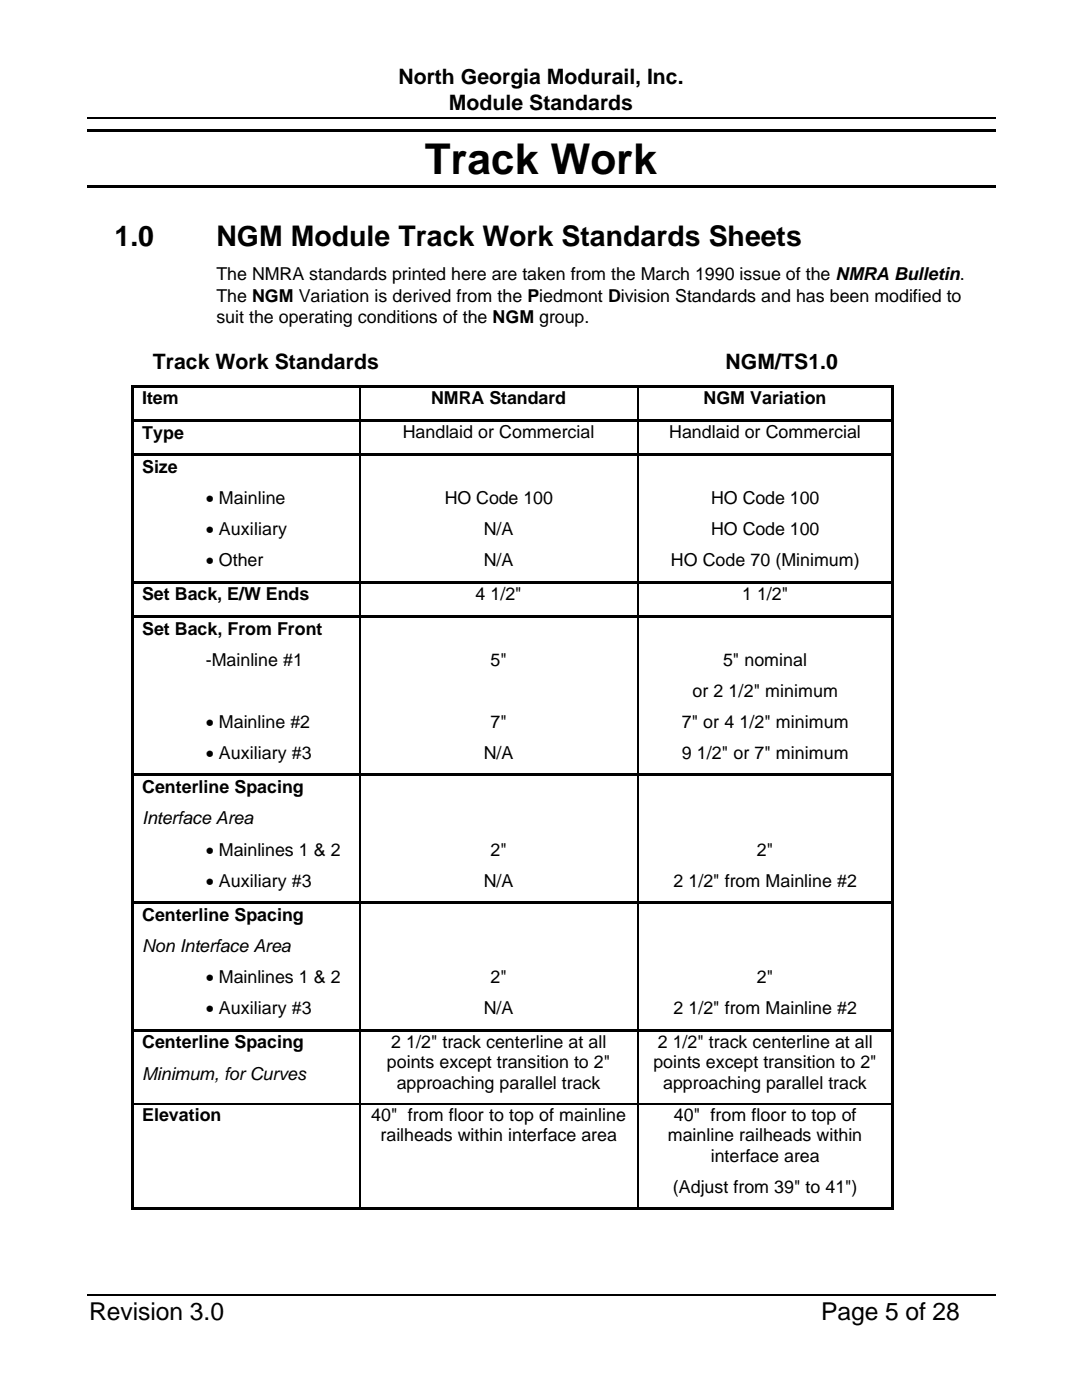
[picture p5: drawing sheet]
<svg xmlns="http://www.w3.org/2000/svg" width="216mm" height="279mm" viewBox="0 0 216 279" stroke-linecap="round" stroke-linejoin="round" font-family="sans-serif">
<defs><g id="words">
<text font-size="8.5" x="84.8" y="34.7">Track Work</text>
<g font-size="5.7">
<text x="22.9" y="49.2">1.0</text>
<text x="43.2" y="49.2">NGM Module Track Work Standards Sheets</text>
</g>
<g font-size="4.9">
<text x="17.8" y="263.5">Revision 3.0</text>
<text x="163.8" y="263.5">Page 5 of 28</text>
</g>
<g font-size="4.2">
<text x="79.5" y="16.8">North Georgia Modurail, Inc.</text>
<text x="89.6" y="22">Module Standards</text>
<text x="30.5" y="73.7">Track Work Standards</text>
<text x="144.8" y="73.7">NGM/TS1.0</text>
</g>
<g font-size="3.6">
<text x="43.2" y="56">The NMRA standards printed here are taken from the March 1990 issue of the NMRA Bulletin.</text>
<text x="43.2" y="60.2">The NGM Variation is derived from the Piedmont Division Standards and has been modified to</text>
<text x="43.2" y="64.4">suit the operating conditions of the NGM group.</text>
<text x="28.4" y="80.7">Item</text>
<text x="86" y="80.7">NMRA Standard</text>
<text x="140.4" y="80.7">NGM Variation</text>
<text x="28.4" y="87.5">Type</text>
<text x="80.3" y="87.5">Handlaid or Commercial</text>
<text x="133.5" y="87.5">Handlaid or Commercial</text>
<text x="28.4" y="94.4">Size</text>
<text x="41.1" y="100.7">• Mainline</text>
<text x="88.7" y="100.7">HO Code 100</text>
<text x="141.9" y="100.7">HO Code 100</text>
<text x="41.1" y="106.8">• Auxiliary</text>
<text x="96.5" y="106.8">N/A</text>
<text x="141.9" y="106.8">HO Code 100</text>
<text x="41.1" y="113">• Other</text>
<text x="96.5" y="113">N/A</text>
<text x="133.9" y="113">HO Code 70 (Minimum)</text>
<text x="28.4" y="119.8">Set Back, E/W Ends</text>
<text x="94.9" y="119.7">4 1/2&quot;</text>
<text x="148.1" y="119.7">1 1/2&quot;</text>
<text x="28.4" y="126.7">Set Back, From Front</text>
<text x="41.1" y="132.9">-Mainline #1</text>
<text x="97.9" y="132.9">5&quot;</text>
<text x="144.3" y="132.9">5&quot; nominal</text>
<text x="138.2" y="139.1">or 2 1/2&quot; minimum</text>
<text x="41.1" y="145.3">• Mainline #2</text>
<text x="97.9" y="145.3">7&quot;</text>
<text x="136.1" y="145.3">7&quot; or 4 1/2&quot; minimum</text>
<text x="41.1" y="151.5">• Auxiliary #3</text>
<text x="96.5" y="151.5">N/A</text>
<text x="136.1" y="151.5">9 1/2&quot; or 7&quot; minimum</text>
<text x="28.4" y="158.2">Centerline Spacing</text>
<text x="28.4" y="164.5">Interface Area</text>
<text x="41.1" y="170.8">• Mainlines 1 &amp; 2</text>
<text x="97.9" y="170.8">2&quot;</text>
<text x="151" y="170.8">2&quot;</text>
<text x="41.1" y="177">• Auxiliary #3</text>
<text x="96.5" y="177">N/A</text>
<text x="134.4" y="177">2 1/2&quot; from Mainline #2</text>
<text x="28.4" y="183.7">Centerline Spacing</text>
<text x="28.4" y="190">Non Interface Area</text>
<text x="41.1" y="196.3">• Mainlines 1 &amp; 2</text>
<text x="97.9" y="196.3">2&quot;</text>
<text x="151" y="196.3">2&quot;</text>
<text x="41.1" y="202.4">• Auxiliary #3</text>
<text x="96.5" y="202.4">N/A</text>
<text x="134.4" y="202.4">2 1/2&quot; from Mainline #2</text>
<text x="28.4" y="209.2">Centerline Spacing</text>
<text x="78.1" y="209.1">2 1/2&quot; track centerline at all</text>
<text x="131.2" y="209.1">2 1/2&quot; track centerline at all</text>
<text x="28.4" y="215.5">Minimum, for Curves</text>
<text x="77.2" y="213.2">points except transition to 2&quot;</text>
<text x="130.4" y="213.2">points except transition to 2&quot;</text>
<text x="79.2" y="217.3">approaching parallel track</text>
<text x="132.3" y="217.3">approaching parallel track</text>
<text x="28.4" y="223.8">Elevation</text>
<text x="74.1" y="223.7">40&quot; from floor to top of mainline</text>
<text x="75.9" y="227.8">railheads within interface area</text>
<text x="133.3" y="227.8">mainline railheads within</text>
<text x="134.5" y="223.7">40&quot; from floor to top of</text>
<text x="141.8" y="231.8">interface area</text>
<text x="134.3" y="238">(Adjust from 39&quot; to 41&quot;)</text>
</g>
</g></defs>
<g fill="none" stroke="#000" stroke-width=".25">
<path d="M17.3 23.5h181.3M71.8 77.3v6.4M127.3 77.3v6.4M71.8 84.2v6.3M71.8 91v24.9M127.3 84.2v6.3M127.3 91v24.9M71.8 116.4v6.4M127.3 116.4v6.4M71.8 123.3v31M127.3 123.3v31M71.8 154.9v24.9"/>
<path d="M127.3 154.9v24.9M71.8 180.3v25M127.3 180.3v25M71.8 205.8v14.3M127.3 205.8v14.3M26.8 220.3h44.8M71.8 220.4v20.5M71.9 220.3h55.3M127.3 220.4v20.5M127.4 220.3h50.5M17.3 258.4h181.3"/>
</g>
<g fill="#000">
<path d="M17.3 25.7h181.3v.5h-181.3zM17.3 36.9h181.3v.5h-181.3zM26.2 76.8h.6v.5h-.6zM26.8 76.8h44.8v.5h-44.8zM71.6 76.8h.5v.5h-.5zM72.1 76.8h55.1v.5h-55.1zM127.2 76.8h.5v.5h-.5zM127.7 76.8h50.2v.5h-50.2zM177.9 76.8h.5v.5h-.5zM26.2 77.3h.6v6.4h-.6zM26.2 83.7h.6v.5h-.6zM26.2 84.2h.6v6.3h-.6z"/>
<path d="M26.2 90.5h.6v.5h-.6zM26.2 91h.6v6.4h-.6zM26.8 83.7h44.8v.5h-44.8zM26.8 90.5h44.8v.5h-44.8zM71.6 83.7h.5v.5h-.5zM71.6 90.5h.5v.5h-.5zM72.1 83.7h55.1v.5h-55.1zM72.1 90.5h55.1v.5h-55.1zM127.2 83.7h.5v.5h-.5zM127.2 90.5h.5v.5h-.5zM127.7 83.7h50.2v.5h-50.2zM127.7 90.5h50.2v.5h-50.2z"/>
<path d="M177.9 77.3h.5v6.4h-.5zM177.9 83.7h.5v.5h-.5zM177.9 84.2h.5v6.3h-.5zM177.9 90.5h.5v.5h-.5zM177.9 91h.5v6.4h-.5zM26.2 97.4h.6v6.1h-.6zM26.2 103.5h.6v6.2h-.6zM26.2 109.7h.6v6.2h-.6zM26.2 115.9h.6v.5h-.6zM26.8 115.9h44.8v.5h-44.8zM71.6 115.9h.5v.5h-.5zM72.1 115.9h55.1v.5h-55.1z"/>
<path d="M127.2 115.9h.5v.5h-.5zM127.7 115.9h50.2v.5h-50.2zM177.9 97.4h.5v6.1h-.5zM177.9 103.5h.5v6.2h-.5zM177.9 109.7h.5v6.2h-.5zM177.9 115.9h.5v.5h-.5zM26.2 116.4h.6v6.4h-.6zM26.2 122.8h.6v.5h-.6zM26.2 123.3h.6v6.3h-.6zM26.8 122.8h44.8v.5h-44.8zM71.6 122.8h.5v.5h-.5zM72.1 122.8h55.1v.5h-55.1z"/>
<path d="M127.2 122.8h.5v.5h-.5zM127.7 122.8h50.2v.5h-50.2zM177.9 116.4h.5v6.4h-.5zM177.9 122.8h.5v.5h-.5zM177.9 123.3h.5v6.3h-.5zM26.2 129.6h.6v12.4h-.6zM26.2 142h.6v6.2h-.6zM26.2 148.2h.6v6.1h-.6zM26.2 154.3h.6v.6h-.6zM26.8 154.3h44.8v.6h-44.8zM71.6 154.3h.5v.6h-.5zM72.1 154.3h55.1v.6h-55.1z"/>
<path d="M127.2 154.3h.5v.6h-.5zM127.7 154.3h50.2v.6h-50.2zM177.9 129.6h.5v12.4h-.5zM177.9 142h.5v6.2h-.5zM177.9 148.2h.5v6.1h-.5zM177.9 154.3h.5v.6h-.5zM26.2 154.9h.6v12.6h-.6zM26.2 167.5h.6v6.2h-.6zM26.2 173.7h.6v6.1h-.6zM177.9 154.9h.5v12.6h-.5zM177.9 167.5h.5v6.2h-.5zM177.9 173.7h.5v6.1h-.5z"/>
<path d="M26.2 179.8h.6v.5h-.6zM26.2 180.3h.6v12.7h-.6zM26.2 193h.6v6.1h-.6zM26.8 179.8h44.8v.5h-44.8zM71.6 179.8h.5v.5h-.5zM72.1 179.8h55.1v.5h-55.1zM127.2 179.8h.5v.5h-.5zM127.7 179.8h50.2v.5h-50.2zM177.9 179.8h.5v.5h-.5zM177.9 180.3h.5v12.7h-.5zM177.9 193h.5v6.1h-.5zM26.2 199.1h.6v6.2h-.6z"/>
<path d="M26.2 205.3h.6v.5h-.6zM26.8 205.3h44.8v.5h-44.8zM71.6 205.3h.5v.5h-.5zM72.1 205.3h55.1v.5h-55.1zM127.2 205.3h.5v.5h-.5zM127.7 205.3h50.2v.5h-50.2zM177.9 199.1h.5v6.2h-.5zM177.9 205.3h.5v.5h-.5zM26.2 205.8h.6v14.3h-.6zM26.2 220.1h.6v.3h-.6zM71.6 220.1h.3v.3h-.3zM127.2 220.1h.2v.3h-.2z"/>
<path d="M177.9 205.8h.5v14.3h-.5zM177.9 220.1h.5v.3h-.5zM26.2 220.4h.6v20.5h-.6zM26.2 240.9h.6v.5h-.6zM26.8 240.9h44.8v.5h-44.8zM71.6 240.9h.5v.5h-.5zM72.1 240.9h55.1v.5h-55.1zM127.2 240.9h.5v.5h-.5zM127.7 240.9h50.2v.5h-50.2zM177.9 220.4h.5v20.5h-.5zM177.9 240.9h.5v.5h-.5z"/>
</g>
<use href="#words"/>
</svg>
